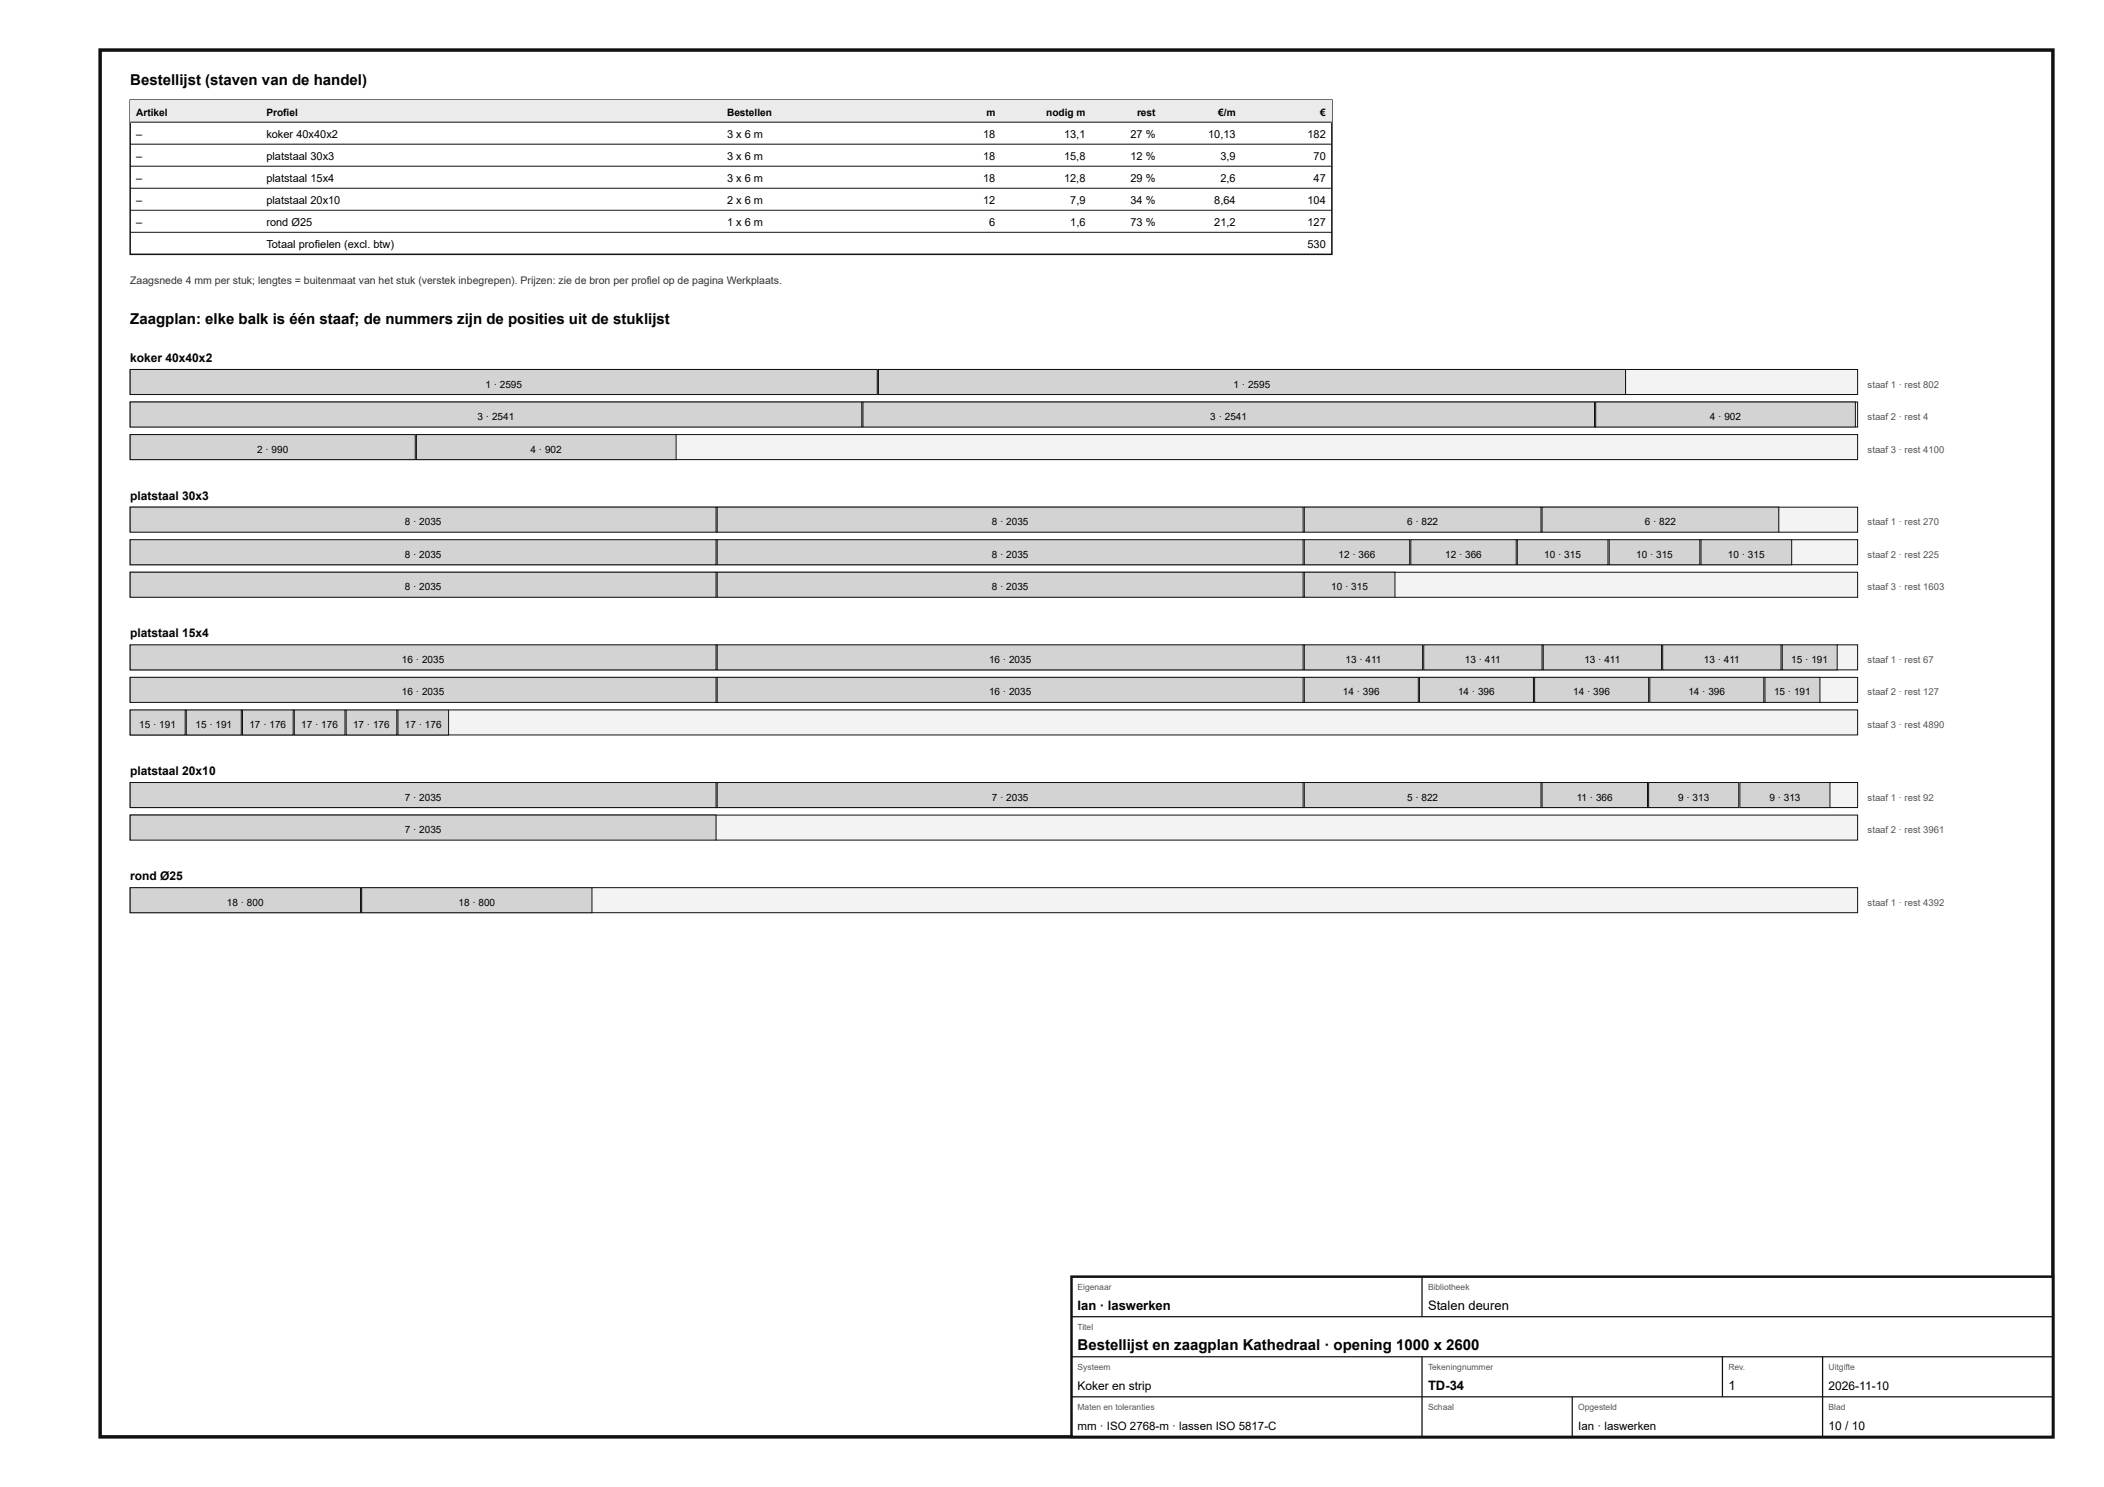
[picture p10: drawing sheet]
<svg xmlns="http://www.w3.org/2000/svg" width="420mm" height="297mm" viewBox="0 0 420 297" stroke-linecap="round" stroke-linejoin="round" font-family="sans-serif">
<defs><g id="words">
<g font-size="3">
<text x="26" y="17">Bestellijst (staven van de handel)</text>
<text x="26" y="64.8">Zaagplan: elke balk is één staaf; de nummers zijn de posities uit de stuklijst</text>
<text x="215.2" y="269.6">Bestellijst en zaagplan Kathedraal · opening 1000 x 2600</text>
</g>
<g font-size="2.6">
<text x="215.2" y="261.6">Ian · laswerken</text>
<text x="285.2" y="261.6">Stalen deuren</text>
<text x="285.2" y="277.6">TD-34</text>
<text x="345.2" y="277.6">1</text>
</g>
<g font-size="2.4">
<text x="26" y="72.3">koker 40x40x2</text>
<text x="26" y="99.8">platstaal 30x3</text>
<text x="26" y="127.3">platstaal 15x4</text>
<text x="26" y="154.8">platstaal 20x10</text>
<text x="26" y="175.8">rond Ø25</text>
<text x="215.2" y="277.6">Koker en strip</text>
<text x="365.2" y="277.6">2026-11-10</text>
<text x="365.2" y="285.6">10 / 10</text>
</g>
<g font-size="2.3">
<text x="215.2" y="285.6">mm · ISO 2768-m · lassen ISO 5817-C</text>
<text x="315.2" y="285.6">Ian · laswerken</text>
</g>
<g font-size="2.2">
<text x="27.2" y="27.5">–</text>
<text x="53.2" y="27.5">koker 40x40x2</text>
<text x="145.2" y="27.5">3 x 6 m</text>
<text x="196.3" y="27.5">18</text>
<text x="212.5" y="27.5">13,1</text>
<text x="225.8" y="27.5">27 %</text>
<text x="241.3" y="27.5">10,13</text>
<text x="261.1" y="27.5">182</text>
<text x="27.2" y="31.9">–</text>
<text x="53.2" y="31.9">platstaal 30x3</text>
<text x="145.2" y="31.9">3 x 6 m</text>
<text x="196.3" y="31.9">18</text>
<text x="212.5" y="31.9">15,8</text>
<text x="225.8" y="31.9">12 %</text>
<text x="243.7" y="31.9">3,9</text>
<text x="262.3" y="31.9">70</text>
<text x="27.2" y="36.3">–</text>
<text x="27.2" y="40.7">–</text>
<text x="53.2" y="36.3">platstaal 15x4</text>
<text x="53.2" y="40.7">platstaal 20x10</text>
<text x="145.2" y="36.3">3 x 6 m</text>
<text x="145.2" y="40.7">2 x 6 m</text>
<text x="196.3" y="36.3">18</text>
<text x="196.3" y="40.7">12</text>
<text x="212.5" y="36.3">12,8</text>
<text x="213.7" y="40.7">7,9</text>
<text x="225.8" y="36.3">29 %</text>
<text x="225.8" y="40.7">34 %</text>
<text x="242.5" y="40.7">8,64</text>
<text x="243.7" y="36.3">2,6</text>
<text x="261.1" y="40.7">104</text>
<text x="262.3" y="36.3">47</text>
<text x="27.2" y="45.1">–</text>
<text x="53.2" y="45.1">rond Ø25</text>
<text x="145.2" y="45.1">1 x 6 m</text>
<text x="197.6" y="45.1">6</text>
<text x="213.7" y="45.1">1,6</text>
<text x="225.8" y="45.1">73 %</text>
<text x="242.5" y="45.1">21,2</text>
<text x="261.1" y="45.1">127</text>
<text x="53.2" y="49.5">Totaal profielen (excl. btw)</text>
<text x="261.1" y="49.5">530</text>
</g>
<text font-size="2.1" fill="#333" x="26" y="56.8">Zaagsnede 4 mm per stuk; lengtes = buitenmaat van het stuk (verstek inbegrepen). Prijzen: zie de bron per profiel op de pagina Werkplaats.</text>
<g font-size="2">
<text x="27.2" y="23.1">Artikel</text>
<text x="53.2" y="23.1">Profiel</text>
<text x="145.2" y="23.1">Bestellen</text>
<text x="197" y="23.1">m</text>
<text x="208.9" y="23.1">nodig m</text>
<text x="227.1" y="23.1">rest</text>
<text x="243.3" y="23.1">€/m</text>
<text x="263.7" y="23.1">€</text>
<text x="96.9" y="77.4">1 · 2595</text>
<text x="246.4" y="77.4">1 · 2595</text>
<text x="95.4" y="83.9">3 · 2541</text>
<text x="241.7" y="83.9">3 · 2541</text>
<text x="341.5" y="83.9">4 · 902</text>
<text x="51.3" y="90.4">2 · 990</text>
<text x="106" y="90.4">4 · 902</text>
<text x="80.8" y="104.9">8 · 2035</text>
<text x="198.1" y="104.9">8 · 2035</text>
<text x="281" y="104.9">6 · 822</text>
<text x="328.5" y="104.9">6 · 822</text>
<text x="80.8" y="111.4">8 · 2035</text>
<text x="198.1" y="111.4">8 · 2035</text>
<text x="267.3" y="111.4">12 · 366</text>
<text x="288.6" y="111.4">12 · 366</text>
<text x="308.4" y="111.4">10 · 315</text>
<text x="326.8" y="111.4">10 · 315</text>
<text x="345.1" y="111.4">10 · 315</text>
<text x="80.8" y="117.9">8 · 2035</text>
<text x="198.1" y="117.9">8 · 2035</text>
<text x="265.9" y="117.9">10 · 315</text>
<text x="80.3" y="132.4">16 · 2035</text>
<text x="197.5" y="132.4">16 · 2035</text>
<text x="268.7" y="132.4">13 · 411</text>
<text x="292.6" y="132.4">13 · 411</text>
<text x="316.4" y="132.4">13 · 411</text>
<text x="340.3" y="132.4">13 · 411</text>
<text x="357.8" y="132.4">15 · 191</text>
<text x="80.3" y="138.9">16 · 2035</text>
<text x="197.5" y="138.9">16 · 2035</text>
<text x="268.2" y="138.9">14 · 396</text>
<text x="291.2" y="138.9">14 · 396</text>
<text x="314.2" y="138.9">14 · 396</text>
<text x="337.2" y="138.9">14 · 396</text>
<text x="354.3" y="138.9">15 · 191</text>
<text x="27.8" y="145.4">15 · 191</text>
<text x="39" y="145.4">15 · 191</text>
<text x="49.8" y="145.4">17 · 176</text>
<text x="60.2" y="145.4">17 · 176</text>
<text x="70.5" y="145.4">17 · 176</text>
<text x="80.9" y="145.4">17 · 176</text>
<text x="80.8" y="159.9">7 · 2035</text>
<text x="198.1" y="159.9">7 · 2035</text>
<text x="281" y="159.9">5 · 822</text>
<text x="314.9" y="159.9">11 · 366</text>
<text x="335.1" y="159.9">9 · 313</text>
<text x="353.4" y="159.9">9 · 313</text>
<text x="80.8" y="166.4">7 · 2035</text>
<text x="45.3" y="180.9">18 · 800</text>
<text x="91.6" y="180.9">18 · 800</text>
</g>
<g font-size="1.9" fill="#555">
<text x="373" y="77.4">staaf 1 · rest 802</text>
<text x="373" y="83.9">staaf 2 · rest 4</text>
<text x="373" y="90.4">staaf 3 · rest 4100</text>
<text x="373" y="104.9">staaf 1 · rest 270</text>
<text x="373" y="111.4">staaf 2 · rest 225</text>
<text x="373" y="117.9">staaf 3 · rest 1603</text>
<text x="373" y="132.4">staaf 1 · rest 67</text>
<text x="373" y="138.9">staaf 2 · rest 127</text>
<text x="373" y="145.4">staaf 3 · rest 4890</text>
<text x="373" y="159.9">staaf 1 · rest 92</text>
<text x="373" y="166.4">staaf 2 · rest 3961</text>
<text x="373" y="180.9">staaf 1 · rest 4392</text>
</g>
<g font-size="1.7" fill="#555">
<text x="215.2" y="257.6">Eigenaar</text>
<text x="285.2" y="257.6">Bibliotheek</text>
<text x="215.2" y="265.6">Titel</text>
<text x="215.2" y="273.6">Systeem</text>
<text x="285.2" y="273.6">Tekeningnummer</text>
<text x="345.2" y="273.6">Rev.</text>
<text x="365.2" y="273.6">Uitgifte</text>
<text x="215.2" y="281.6">Maten en toleranties</text>
<text x="285.2" y="281.6">Schaal</text>
<text x="315.2" y="281.6">Opgesteld</text>
<text x="365.2" y="281.6">Blad</text>
</g>
</g></defs>
<path d="M20 10h390v277h-390z" fill="none" stroke="#111" stroke-width=".7" stroke-linecap="butt"/>
<path d="M26 20h240v30.8h-240z" fill="none" stroke="#111" stroke-width=".3"/>
<path d="M26 20h240v4.4h-240z" fill="#e9ecee"/>
<path d="M26 24.4h240M26 28.8h240M26 33.2h240M26 37.6h240M26 42h240M26 46.4h240" fill="none" stroke="#111" stroke-width=".2"/>
<path d="M26 73.8h345v5h-345z" fill="#f2f3f3"/>
<path d="M26 73.8h345v5h-345z" fill="none" stroke="#111" stroke-width=".2"/>
<path d="M26 73.8h149.2v5h-149.2z" fill="#cfd4d7"/>
<path d="M26 73.8h149.2v5h-149.2z" fill="none" stroke="#111" stroke-width=".2"/>
<path d="M175.4 73.8h149.2v5h-149.2z" fill="#cfd4d7"/>
<path d="M175.4 73.8h149.2v5h-149.2z" fill="none" stroke="#111" stroke-width=".2"/>
<path d="M26 80.3h345v5h-345z" fill="#f2f3f3"/>
<path d="M26 80.3h345v5h-345z" fill="none" stroke="#111" stroke-width=".2"/>
<path d="M26 80.3h146.1v5h-146.1z" fill="#cfd4d7"/>
<path d="M26 80.3h146.1v5h-146.1z" fill="none" stroke="#111" stroke-width=".2"/>
<path d="M172.3 80.3h146.1v5h-146.1z" fill="#cfd4d7"/>
<path d="M172.3 80.3h146.1v5h-146.1z" fill="none" stroke="#111" stroke-width=".2"/>
<path d="M318.7 80.3h51.8v5h-51.8z" fill="#cfd4d7"/>
<path d="M318.7 80.3h51.8v5h-51.8z" fill="none" stroke="#111" stroke-width=".2"/>
<path d="M26 86.8h345v5h-345z" fill="#f2f3f3"/>
<path d="M26 86.8h345v5h-345z" fill="none" stroke="#111" stroke-width=".2"/>
<path d="M26 86.8h56.9v5h-56.9z" fill="#cfd4d7"/>
<path d="M26 86.8h56.9v5h-56.9z" fill="none" stroke="#111" stroke-width=".2"/>
<path d="M83.2 86.8h51.8v5h-51.8z" fill="#cfd4d7"/>
<path d="M83.2 86.8h51.8v5h-51.8z" fill="none" stroke="#111" stroke-width=".2"/>
<path d="M26 101.3h345v5h-345z" fill="#f2f3f3"/>
<path d="M26 101.3h345v5h-345z" fill="none" stroke="#111" stroke-width=".2"/>
<path d="M26 101.3h117v5h-117z" fill="#cfd4d7"/>
<path d="M26 101.3h117v5h-117z" fill="none" stroke="#111" stroke-width=".2"/>
<path d="M143.2 101.3h117v5h-117z" fill="#cfd4d7"/>
<path d="M143.2 101.3h117v5h-117z" fill="none" stroke="#111" stroke-width=".2"/>
<path d="M260.5 101.3h47.3v5h-47.3z" fill="#cfd4d7"/>
<path d="M260.5 101.3h47.3v5h-47.3z" fill="none" stroke="#111" stroke-width=".2"/>
<path d="M308 101.3h47.2v5h-47.2z" fill="#cfd4d7"/>
<path d="M308 101.3h47.2v5h-47.2z" fill="none" stroke="#111" stroke-width=".2"/>
<path d="M26 107.8h345v5h-345z" fill="#f2f3f3"/>
<path d="M26 107.8h345v5h-345z" fill="none" stroke="#111" stroke-width=".2"/>
<path d="M26 107.8h117v5h-117z" fill="#cfd4d7"/>
<path d="M26 107.8h117v5h-117z" fill="none" stroke="#111" stroke-width=".2"/>
<path d="M143.2 107.8h117v5h-117z" fill="#cfd4d7"/>
<path d="M143.2 107.8h117v5h-117z" fill="none" stroke="#111" stroke-width=".2"/>
<path d="M260.5 107.8h21v5h-21z" fill="#cfd4d7"/>
<path d="M260.5 107.8h21v5h-21z" fill="none" stroke="#111" stroke-width=".2"/>
<path d="M281.8 107.8h21v5h-21z" fill="#cfd4d7"/>
<path d="M281.8 107.8h21v5h-21z" fill="none" stroke="#111" stroke-width=".2"/>
<path d="M303 107.8h18.1v5h-18.1z" fill="#cfd4d7"/>
<path d="M303 107.8h18.1v5h-18.1z" fill="none" stroke="#111" stroke-width=".2"/>
<path d="M321.4 107.8h18.1v5h-18.1z" fill="#cfd4d7"/>
<path d="M321.4 107.8h18.1v5h-18.1z" fill="none" stroke="#111" stroke-width=".2"/>
<path d="M339.7 107.8h18.1v5h-18.1z" fill="#cfd4d7"/>
<path d="M339.7 107.8h18.1v5h-18.1z" fill="none" stroke="#111" stroke-width=".2"/>
<path d="M26 114.3h345v5h-345z" fill="#f2f3f3"/>
<path d="M26 114.3h345v5h-345z" fill="none" stroke="#111" stroke-width=".2"/>
<path d="M26 114.3h117v5h-117z" fill="#cfd4d7"/>
<path d="M26 114.3h117v5h-117z" fill="none" stroke="#111" stroke-width=".2"/>
<path d="M143.2 114.3h117v5h-117z" fill="#cfd4d7"/>
<path d="M143.2 114.3h117v5h-117z" fill="none" stroke="#111" stroke-width=".2"/>
<path d="M260.5 114.3h18.1v5h-18.1z" fill="#cfd4d7"/>
<path d="M260.5 114.3h18.1v5h-18.1z" fill="none" stroke="#111" stroke-width=".2"/>
<path d="M26 128.8h345v5h-345z" fill="#f2f3f3"/>
<path d="M26 128.8h345v5h-345z" fill="none" stroke="#111" stroke-width=".2"/>
<path d="M26 128.8h117v5h-117z" fill="#cfd4d7"/>
<path d="M26 128.8h117v5h-117z" fill="none" stroke="#111" stroke-width=".2"/>
<path d="M143.2 128.8h117v5h-117z" fill="#cfd4d7"/>
<path d="M143.2 128.8h117v5h-117z" fill="none" stroke="#111" stroke-width=".2"/>
<path d="M260.5 128.8h23.6v5h-23.6z" fill="#cfd4d7"/>
<path d="M260.5 128.8h23.6v5h-23.6z" fill="none" stroke="#111" stroke-width=".2"/>
<path d="M284.3 128.8h23.7v5h-23.7z" fill="#cfd4d7"/>
<path d="M284.3 128.8h23.7v5h-23.7z" fill="none" stroke="#111" stroke-width=".2"/>
<path d="M308.2 128.8h23.6v5h-23.6z" fill="#cfd4d7"/>
<path d="M308.2 128.8h23.6v5h-23.6z" fill="none" stroke="#111" stroke-width=".2"/>
<path d="M332.1 128.8h23.6v5h-23.6z" fill="#cfd4d7"/>
<path d="M332.1 128.8h23.6v5h-23.6z" fill="none" stroke="#111" stroke-width=".2"/>
<path d="M355.9 128.8h11v5h-11z" fill="#cfd4d7"/>
<path d="M355.9 128.8h11v5h-11z" fill="none" stroke="#111" stroke-width=".2"/>
<path d="M26 135.3h345v5h-345z" fill="#f2f3f3"/>
<path d="M26 135.3h345v5h-345z" fill="none" stroke="#111" stroke-width=".2"/>
<path d="M26 135.3h117v5h-117z" fill="#cfd4d7"/>
<path d="M26 135.3h117v5h-117z" fill="none" stroke="#111" stroke-width=".2"/>
<path d="M143.2 135.3h117v5h-117z" fill="#cfd4d7"/>
<path d="M143.2 135.3h117v5h-117z" fill="none" stroke="#111" stroke-width=".2"/>
<path d="M260.5 135.3h22.8v5h-22.8z" fill="#cfd4d7"/>
<path d="M260.5 135.3h22.8v5h-22.8z" fill="none" stroke="#111" stroke-width=".2"/>
<path d="M283.5 135.3h22.8v5h-22.8z" fill="#cfd4d7"/>
<path d="M283.5 135.3h22.8v5h-22.8z" fill="none" stroke="#111" stroke-width=".2"/>
<path d="M306.5 135.3h22.8v5h-22.8z" fill="#cfd4d7"/>
<path d="M306.5 135.3h22.8v5h-22.8z" fill="none" stroke="#111" stroke-width=".2"/>
<path d="M329.5 135.3h22.8v5h-22.8z" fill="#cfd4d7"/>
<path d="M329.5 135.3h22.8v5h-22.8z" fill="none" stroke="#111" stroke-width=".2"/>
<path d="M352.5 135.3h11v5h-11z" fill="#cfd4d7"/>
<path d="M352.5 135.3h11v5h-11z" fill="none" stroke="#111" stroke-width=".2"/>
<path d="M26 141.8h345v5h-345z" fill="#f2f3f3"/>
<path d="M26 141.8h345v5h-345z" fill="none" stroke="#111" stroke-width=".2"/>
<path d="M26 141.8h11v5h-11z" fill="#cfd4d7"/>
<path d="M26 141.8h11v5h-11z" fill="none" stroke="#111" stroke-width=".2"/>
<path d="M37.2 141.8h11v5h-11z" fill="#cfd4d7"/>
<path d="M37.2 141.8h11v5h-11z" fill="none" stroke="#111" stroke-width=".2"/>
<path d="M48.4 141.8h10.1v5h-10.1z" fill="#cfd4d7"/>
<path d="M48.4 141.8h10.1v5h-10.1z" fill="none" stroke="#111" stroke-width=".2"/>
<path d="M58.8 141.8h10.1v5h-10.1z" fill="#cfd4d7"/>
<path d="M58.8 141.8h10.1v5h-10.1z" fill="none" stroke="#111" stroke-width=".2"/>
<path d="M69.1 141.8h10.1v5h-10.1z" fill="#cfd4d7"/>
<path d="M69.1 141.8h10.1v5h-10.1z" fill="none" stroke="#111" stroke-width=".2"/>
<path d="M79.5 141.8h10.1v5h-10.1z" fill="#cfd4d7"/>
<path d="M79.5 141.8h10.1v5h-10.1z" fill="none" stroke="#111" stroke-width=".2"/>
<path d="M26 156.3h345v5h-345z" fill="#f2f3f3"/>
<path d="M26 156.3h345v5h-345z" fill="none" stroke="#111" stroke-width=".2"/>
<path d="M26 156.3h117v5h-117z" fill="#cfd4d7"/>
<path d="M26 156.3h117v5h-117z" fill="none" stroke="#111" stroke-width=".2"/>
<path d="M143.2 156.3h117v5h-117z" fill="#cfd4d7"/>
<path d="M143.2 156.3h117v5h-117z" fill="none" stroke="#111" stroke-width=".2"/>
<path d="M260.5 156.3h47.3v5h-47.3z" fill="#cfd4d7"/>
<path d="M260.5 156.3h47.3v5h-47.3z" fill="none" stroke="#111" stroke-width=".2"/>
<path d="M308 156.3h21v5h-21z" fill="#cfd4d7"/>
<path d="M308 156.3h21v5h-21z" fill="none" stroke="#111" stroke-width=".2"/>
<path d="M329.3 156.3h18v5h-18z" fill="#cfd4d7"/>
<path d="M329.3 156.3h18v5h-18z" fill="none" stroke="#111" stroke-width=".2"/>
<path d="M347.5 156.3h18v5h-18z" fill="#cfd4d7"/>
<path d="M347.5 156.3h18v5h-18z" fill="none" stroke="#111" stroke-width=".2"/>
<path d="M26 162.8h345v5h-345z" fill="#f2f3f3"/>
<path d="M26 162.8h345v5h-345z" fill="none" stroke="#111" stroke-width=".2"/>
<path d="M26 162.8h117v5h-117z" fill="#cfd4d7"/>
<path d="M26 162.8h117v5h-117z" fill="none" stroke="#111" stroke-width=".2"/>
<path d="M26 177.3h345v5h-345z" fill="#f2f3f3"/>
<path d="M26 177.3h345v5h-345z" fill="none" stroke="#111" stroke-width=".2"/>
<path d="M26 177.3h46v5h-46z" fill="#cfd4d7"/>
<path d="M26 177.3h46v5h-46z" fill="none" stroke="#111" stroke-width=".2"/>
<path d="M72.2 177.3h46v5h-46z" fill="#cfd4d7"/>
<path d="M72.2 177.3h46v5h-46z" fill="none" stroke="#111" stroke-width=".2"/>
<path d="M214 255h196v32h-196z" fill="#fff"/>
<path d="M214 255h196v32h-196z" fill="none" stroke="#111" stroke-width=".5"/>
<path d="M284 255v8M214 263h196M214 271h196M214 279h196M284 271v16M314 279v8M344 271v8M364 271v16" fill="none" stroke="#111" stroke-width=".25"/>
<use href="#words"/>
</svg>
